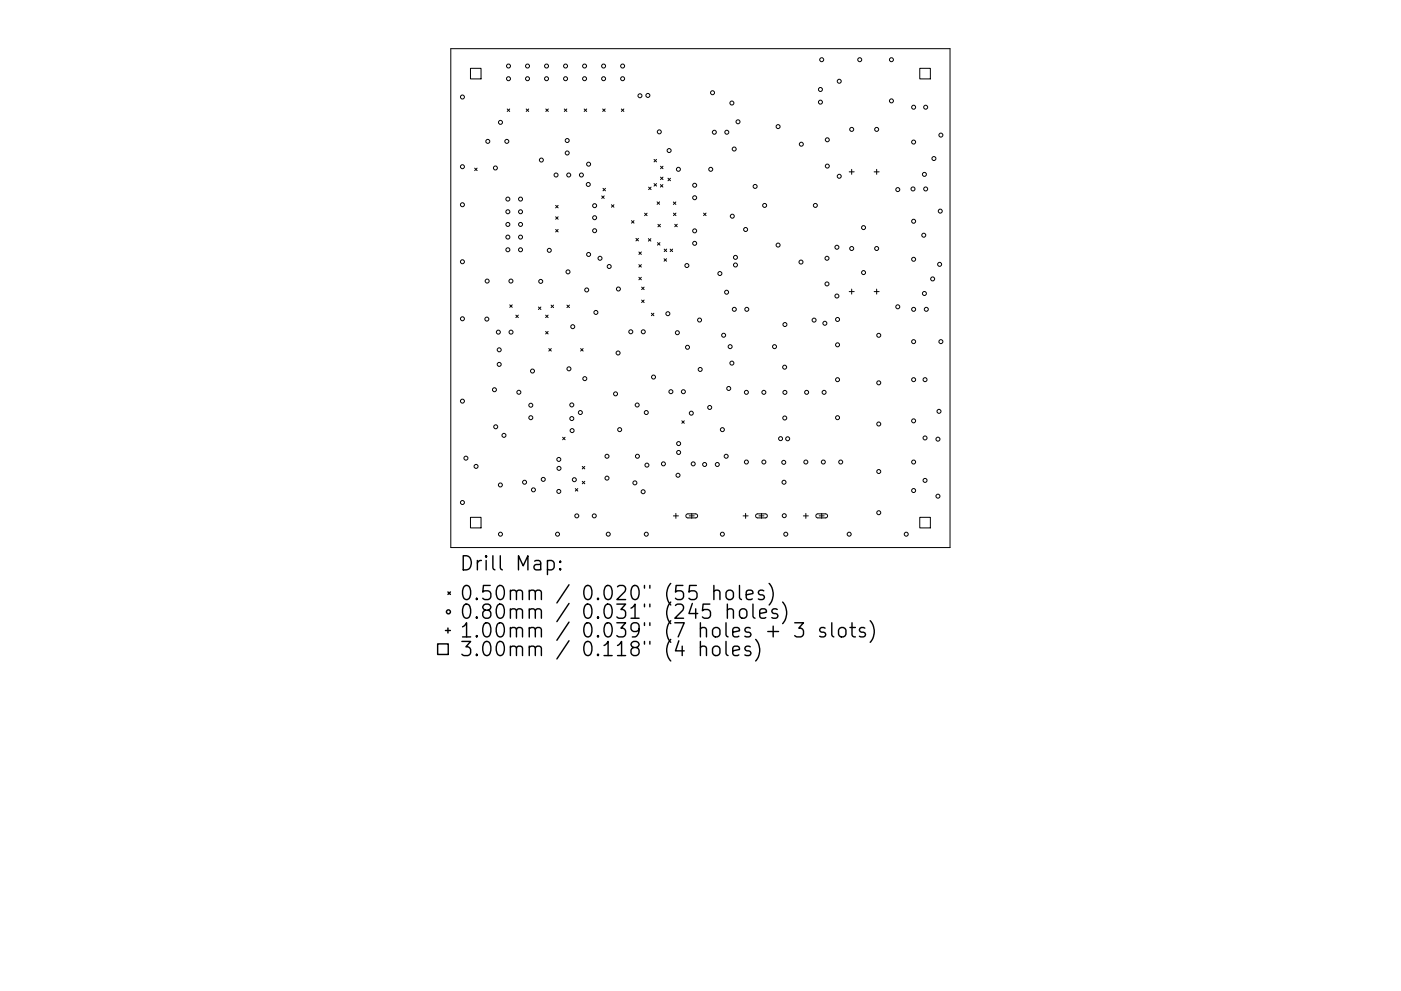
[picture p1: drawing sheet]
<svg xmlns="http://www.w3.org/2000/svg" width="297mm" height="210mm" viewBox="0 0 297 210" stroke-linecap="round" stroke-linejoin="round" font-family="sans-serif">
<defs><g id="words">
<g font-size="4.2">
<text x="97.5" y="121.1">Drill Map:</text>
<text x="97.5" y="127.4">0.50mm / 0.020&quot; (55 holes)</text>
<text x="97.5" y="131.3">0.80mm / 0.031&quot; (245 holes)</text>
<text x="97.5" y="135.3">1.00mm / 0.039&quot; (7 holes + 3 slots)</text>
<text x="97.5" y="139.2">3.00mm / 0.118&quot; (4 holes)</text>
</g>
</g></defs>
<g fill="none" stroke="#000" stroke-width=".21">
<path d="M95.6 10.3h105.8v105.9h-105.8zM99.7 14.5h2.3v2.2h-2.3zM195 14.5h2.3v2.2h-2.3zM100.6 35.7l.6 .5M101.2 35.7l-.6 .5M107.5 23.1l.6 .6M108.1 23.1l-.6 .6M111.6 23.1l.5 .6M112.1 23.1l-.5 .6M115.7 23.1l.6 .6M116.3 23.1l-.6 .6M119.6 23.1l.6 .6"/>
<path d="M120.2 23.1l-.6 .6M123.9 23.1l.5 .6M124.4 23.1l-.5 .6M127.8 23.1l.5 .6M127.8 40l.6 .5M128.3 23.1l-.5 .6M128.4 40l-.6 .5M131.7 23.1l.6 .6M132.3 23.1l-.6 .6M137.5 39.7l.5 .5M138 39.7l-.5 .5M138.7 33.8l.5 .5"/>
<path d="M138.7 39l.5 .5M139.2 33.8l-.5 .5M139.2 39l-.5 .5M140 39.2l.5 .5M140 35.3l.6 .5M140 37.6l.6 .5M140.5 39.2l-.5 .5M140.6 37.6l-.6 .5M140.6 35.3l-.6 .5M141.6 37.8l.6 .6M142.2 37.8l-.6 .6M180 36.5h1.1"/>
<path d="M180.6 35.9v1.1M185.3 36.5h1.1M185.9 35.9v1.1M117.8 43.6l.5 .5M117.8 46l.5 .5M117.8 48.7l.5 .5M118.3 43.6l-.5 .5M118.3 46l-.5 .5M118.3 48.7l-.5 .5M127.6 41.6l.5 .5M128.1 41.6l-.5 .5M129.6 43.4l.6 .6"/>
<path d="M130.2 43.4l-.6 .6M133.9 46.8l.5 .5M134.4 46.8l-.5 .5M134.8 50.6l.6 .5M135.4 50.6l-.6 .5M135.5 53.5l.5 .5M135.5 56.1l.5 .6M135.5 58.8l.5 .6M136 53.5l-.5 .5M136 56.1l-.5 .6M136 58.8l-.5 .6M136.7 45.2l.5 .6"/>
<path d="M137.2 45.2l-.5 .6M137.5 50.6l.5 .6M138 50.6l-.5 .6M139.3 42.8l.5 .6M139.4 51.5l.5 .5M139.5 47.6l.5 .5M139.8 42.8l-.5 .6M139.9 51.5l-.5 .5M140 47.6l-.5 .5M140.8 54.9l.5 .5M140.8 52.9l.6 .5M141.3 54.9l-.5 .5"/>
<path d="M141.4 52.9l-.6 .5M142.1 52.9l.5 .5M142.6 52.9l-.5 .5M142.8 42.8l.5 .6M142.8 45.2l.5 .5M143.1 47.6l.5 .5M143.3 42.8l-.5 .6M143.3 45.2l-.5 .5M143.6 47.6l-.5 .5M149.2 45.2l.5 .5M149.7 45.2l-.5 .5M108.1 64.7l.5 .5"/>
<path d="M108.6 64.7l-.5 .5M109.4 66.9l.5 .5M109.9 66.9l-.5 .5M114.2 65.1l.5 .6M114.7 65.1l-.5 .6M115.7 66.9l.5 .5M115.7 70.3l.5 .6M116.2 66.9l-.5 .5M116.2 70.3l-.5 .6M116.4 74l.5 .5M116.8 64.7l.6 .6M116.9 74l-.5 .5"/>
<path d="M117.4 64.7l-.6 .6M120.2 64.7l.5 .6M120.7 64.7l-.5 .6M123.1 74l.5 .5M123.6 74l-.5 .5M136 60.9l.6 .5M136 63.7l.6 .5M136.6 60.9l-.6 .5M136.6 63.7l-.6 .5M138.1 66.5l.5 .5M138.6 66.5l-.5 .5M180 61.9h1.1"/>
<path d="M180.6 61.3v1.1M185.3 61.9h1.1M185.9 61.3v1.1M119.3 92.8l.5 .5M119.8 92.8l-.5 .5M123.5 99l.5 .5M124 99l-.5 .5M144.6 89.3l.5 .5M145.1 89.3l-.5 .5M99.7 109.8h2.3v2.2h-2.3zM122 103.7l.5 .5M122.5 103.7l-.5 .5"/>
<path d="M123.5 102.1l.5 .5M124 102.1l-.5 .5M142.8 109.5h1M143.3 108.9v1.1M145.5 109.1l.3-.1h1.7l.3 .2 .1 .3-.4 .4h-1.7l-.4-.3zM146.1 109.5h1.1M146.7 108.9v1.1M157.6 109.5h1M158.1 108.9v1.1M160.3 109.1l.3-.1h1.7l.3 .2 .1 .3-.4 .4h-1.7l-.4-.3zM160.9 109.5h1.1M161.4 108.9v1.1"/>
<path d="M170.3 109.5h1.1M170.9 108.9v1.1M173.1 109.1l.3-.1h1.7l.3 .2 .1 .3-.4 .4h-1.8l-.3-.3zM173.7 109.5h1M174.2 108.9v1.1M195 109.8h2.3v2.2h-2.3z"/>
<circle cx="107.8" cy="14" r=".42"/>
<circle cx="107.8" cy="16.7" r=".42"/>
<circle cx="111.8" cy="14" r=".42"/>
<circle cx="111.8" cy="16.7" r=".42"/>
<circle cx="115.9" cy="14" r=".42"/>
<circle cx="115.9" cy="16.7" r=".42"/>
<circle cx="119.9" cy="14" r=".42"/>
<circle cx="119.9" cy="16.7" r=".42"/>
<circle cx="123.9" cy="14" r=".42"/>
<circle cx="123.9" cy="16.7" r=".42"/>
<circle cx="128" cy="14" r=".42"/>
<circle cx="128" cy="16.7" r=".42"/>
<circle cx="132" cy="14" r=".42"/>
<circle cx="132" cy="16.7" r=".42"/>
<circle cx="151.1" cy="19.7" r=".42"/>
<circle cx="173.9" cy="19" r=".42"/>
<circle cx="174.2" cy="12.7" r=".42"/>
<circle cx="177.9" cy="17.2" r=".42"/>
<circle cx="182.3" cy="12.7" r=".42"/>
<circle cx="189" cy="12.7" r=".42"/>
<circle cx="98" cy="20.6" r=".42"/>
<circle cx="98" cy="35.4" r=".42"/>
<circle cx="103.4" cy="30" r=".42"/>
<circle cx="105" cy="35.6" r=".42"/>
<circle cx="106.1" cy="26" r=".42"/>
<circle cx="107.5" cy="30" r=".42"/>
<circle cx="114.8" cy="34" r=".42"/>
<circle cx="117.9" cy="37.1" r=".42"/>
<circle cx="120.3" cy="32.5" r=".42"/>
<circle cx="120.3" cy="29.8" r=".42"/>
<circle cx="120.6" cy="37.1" r=".42"/>
<circle cx="123.3" cy="37.1" r=".42"/>
<circle cx="124.7" cy="39.1" r=".42"/>
<circle cx="124.8" cy="34.8" r=".42"/>
<circle cx="135.7" cy="20.3" r=".42"/>
<circle cx="137.4" cy="20.2" r=".42"/>
<circle cx="139.8" cy="28" r=".42"/>
<circle cx="141.9" cy="31.9" r=".42"/>
<circle cx="143.8" cy="35.9" r=".42"/>
<circle cx="147.3" cy="39.3" r=".42"/>
<circle cx="150.7" cy="35.9" r=".42"/>
<circle cx="151.5" cy="28.1" r=".42"/>
<circle cx="154.1" cy="28.1" r=".42"/>
<circle cx="155.2" cy="21.9" r=".42"/>
<circle cx="155.7" cy="31.6" r=".42"/>
<circle cx="156.5" cy="25.8" r=".42"/>
<circle cx="160.1" cy="39.6" r=".42"/>
<circle cx="165" cy="26.9" r=".42"/>
<circle cx="169.9" cy="30.6" r=".42"/>
<circle cx="173.9" cy="21.7" r=".42"/>
<circle cx="175.4" cy="35.2" r=".42"/>
<circle cx="175.4" cy="29.7" r=".42"/>
<circle cx="177.9" cy="37.4" r=".42"/>
<circle cx="180.6" cy="27.5" r=".42"/>
<circle cx="185.9" cy="27.5" r=".42"/>
<circle cx="189" cy="21.4" r=".42"/>
<circle cx="193.7" cy="30.1" r=".42"/>
<circle cx="193.7" cy="22.7" r=".42"/>
<circle cx="196" cy="37" r=".42"/>
<circle cx="196.3" cy="22.7" r=".42"/>
<circle cx="198" cy="33.6" r=".42"/>
<circle cx="199.5" cy="28.7" r=".42"/>
<circle cx="98" cy="55.5" r=".42"/>
<circle cx="98" cy="43.4" r=".42"/>
<circle cx="103.3" cy="59.6" r=".42"/>
<circle cx="107.7" cy="53" r=".42"/>
<circle cx="107.7" cy="44.9" r=".42"/>
<circle cx="107.7" cy="42.2" r=".42"/>
<circle cx="107.7" cy="50.3" r=".42"/>
<circle cx="107.7" cy="47.6" r=".42"/>
<circle cx="108.3" cy="59.6" r=".42"/>
<circle cx="110.4" cy="53" r=".42"/>
<circle cx="110.4" cy="44.9" r=".42"/>
<circle cx="110.4" cy="42.2" r=".42"/>
<circle cx="110.4" cy="50.3" r=".42"/>
<circle cx="110.4" cy="47.6" r=".42"/>
<circle cx="114.6" cy="59.7" r=".42"/>
<circle cx="116.5" cy="53.1" r=".42"/>
<circle cx="120.4" cy="57.7" r=".42"/>
<circle cx="124.8" cy="54" r=".42"/>
<circle cx="126.1" cy="48.9" r=".42"/>
<circle cx="126.1" cy="46.2" r=".42"/>
<circle cx="126.1" cy="43.6" r=".42"/>
<circle cx="127.2" cy="54.8" r=".42"/>
<circle cx="129.2" cy="56.5" r=".42"/>
<circle cx="145.6" cy="56.3" r=".42"/>
<circle cx="147.3" cy="51.6" r=".42"/>
<circle cx="147.3" cy="42" r=".42"/>
<circle cx="147.3" cy="49" r=".42"/>
<circle cx="152.6" cy="58" r=".42"/>
<circle cx="155.3" cy="45.9" r=".42"/>
<circle cx="155.9" cy="54.6" r=".42"/>
<circle cx="155.9" cy="56.2" r=".42"/>
<circle cx="158.1" cy="48.7" r=".42"/>
<circle cx="162.1" cy="43.6" r=".42"/>
<circle cx="165" cy="52" r=".42"/>
<circle cx="169.8" cy="55.6" r=".42"/>
<circle cx="172.9" cy="43.6" r=".42"/>
<circle cx="175.3" cy="54.8" r=".42"/>
<circle cx="177.4" cy="52.5" r=".42"/>
<circle cx="180.6" cy="52.7" r=".42"/>
<circle cx="183.1" cy="48.3" r=".42"/>
<circle cx="183.1" cy="57.8" r=".42"/>
<circle cx="185.9" cy="52.7" r=".42"/>
<circle cx="190.3" cy="40.2" r=".42"/>
<circle cx="193.6" cy="40.1" r=".42"/>
<circle cx="193.7" cy="46.9" r=".42"/>
<circle cx="193.7" cy="55" r=".42"/>
<circle cx="195.9" cy="49.9" r=".42"/>
<circle cx="196.3" cy="40.1" r=".42"/>
<circle cx="197.7" cy="59.2" r=".42"/>
<circle cx="199.2" cy="56.1" r=".42"/>
<circle cx="199.4" cy="44.8" r=".42"/>
<circle cx="98" cy="67.6" r=".42"/>
<circle cx="103.2" cy="67.7" r=".42"/>
<circle cx="105.7" cy="70.5" r=".42"/>
<circle cx="105.8" cy="77.3" r=".42"/>
<circle cx="105.8" cy="74.2" r=".42"/>
<circle cx="108.3" cy="70.5" r=".42"/>
<circle cx="112.9" cy="78.7" r=".42"/>
<circle cx="120.6" cy="78.3" r=".42"/>
<circle cx="121.4" cy="69.3" r=".42"/>
<circle cx="124.4" cy="61.5" r=".42"/>
<circle cx="126.3" cy="66.3" r=".42"/>
<circle cx="131" cy="74.9" r=".42"/>
<circle cx="131.1" cy="61.3" r=".42"/>
<circle cx="133.7" cy="70.4" r=".42"/>
<circle cx="136.4" cy="70.4" r=".42"/>
<circle cx="138.6" cy="80" r=".42"/>
<circle cx="141.6" cy="66.6" r=".42"/>
<circle cx="143.6" cy="70.6" r=".42"/>
<circle cx="145.8" cy="73.7" r=".42"/>
<circle cx="148.3" cy="67.9" r=".42"/>
<circle cx="148.5" cy="78.4" r=".42"/>
<circle cx="153.4" cy="71.1" r=".42"/>
<circle cx="154.1" cy="62" r=".42"/>
<circle cx="154.8" cy="73.5" r=".42"/>
<circle cx="155.2" cy="77" r=".42"/>
<circle cx="155.7" cy="65.6" r=".42"/>
<circle cx="158.3" cy="65.6" r=".42"/>
<circle cx="164.2" cy="73.5" r=".42"/>
<circle cx="166.4" cy="77.9" r=".42"/>
<circle cx="166.4" cy="68.9" r=".42"/>
<circle cx="172.6" cy="67.9" r=".42"/>
<circle cx="174.9" cy="68.6" r=".42"/>
<circle cx="175.3" cy="60.2" r=".42"/>
<circle cx="177.4" cy="62.8" r=".42"/>
<circle cx="177.6" cy="67.8" r=".42"/>
<circle cx="177.6" cy="73.2" r=".42"/>
<circle cx="186.3" cy="71.1" r=".42"/>
<circle cx="190.3" cy="65.1" r=".42"/>
<circle cx="193.7" cy="72.5" r=".42"/>
<circle cx="193.7" cy="65.6" r=".42"/>
<circle cx="196" cy="62.3" r=".42"/>
<circle cx="196.4" cy="65.6" r=".42"/>
<circle cx="199.5" cy="72.5" r=".42"/>
<circle cx="98" cy="85.1" r=".42"/>
<circle cx="98.8" cy="97.2" r=".42"/>
<circle cx="100.9" cy="99" r=".42"/>
<circle cx="104.8" cy="82.7" r=".42"/>
<circle cx="105.1" cy="90.6" r=".42"/>
<circle cx="106.8" cy="92.4" r=".42"/>
<circle cx="110" cy="83.2" r=".42"/>
<circle cx="112.5" cy="86" r=".42"/>
<circle cx="112.5" cy="88.6" r=".42"/>
<circle cx="118.5" cy="97.5" r=".42"/>
<circle cx="118.5" cy="99.4" r=".42"/>
<circle cx="121.2" cy="88.8" r=".42"/>
<circle cx="121.2" cy="85.9" r=".42"/>
<circle cx="121.3" cy="91.4" r=".42"/>
<circle cx="123" cy="87.5" r=".42"/>
<circle cx="124" cy="80.3" r=".42"/>
<circle cx="128.7" cy="96.8" r=".42"/>
<circle cx="130.5" cy="83.6" r=".42"/>
<circle cx="131.4" cy="91.2" r=".42"/>
<circle cx="135.1" cy="85.9" r=".42"/>
<circle cx="135.1" cy="96.8" r=".42"/>
<circle cx="137" cy="87.5" r=".42"/>
<circle cx="137.2" cy="98.7" r=".42"/>
<circle cx="140.7" cy="98.4" r=".42"/>
<circle cx="142.2" cy="83.1" r=".42"/>
<circle cx="143.9" cy="94.1" r=".42"/>
<circle cx="143.9" cy="96" r=".42"/>
<circle cx="144.9" cy="83.1" r=".42"/>
<circle cx="146.6" cy="87.7" r=".42"/>
<circle cx="147" cy="98.4" r=".42"/>
<circle cx="149.4" cy="98.6" r=".42"/>
<circle cx="150.5" cy="86.5" r=".42"/>
<circle cx="152.1" cy="98.6" r=".42"/>
<circle cx="153.2" cy="91.2" r=".42"/>
<circle cx="154" cy="96.8" r=".42"/>
<circle cx="154.5" cy="82.4" r=".42"/>
<circle cx="158.2" cy="98" r=".42"/>
<circle cx="158.2" cy="83.2" r=".42"/>
<circle cx="162" cy="83.2" r=".42"/>
<circle cx="162" cy="98" r=".42"/>
<circle cx="165.5" cy="93.1" r=".42"/>
<circle cx="166.2" cy="98.1" r=".42"/>
<circle cx="166.4" cy="88.7" r=".42"/>
<circle cx="166.4" cy="83.3" r=".42"/>
<circle cx="167" cy="93.1" r=".42"/>
<circle cx="170.9" cy="98" r=".42"/>
<circle cx="171" cy="83.2" r=".42"/>
<circle cx="174.6" cy="98" r=".42"/>
<circle cx="174.7" cy="83.2" r=".42"/>
<circle cx="177.6" cy="88.6" r=".42"/>
<circle cx="177.6" cy="80.6" r=".42"/>
<circle cx="178.2" cy="98" r=".42"/>
<circle cx="186.3" cy="81.2" r=".42"/>
<circle cx="186.3" cy="90" r=".42"/>
<circle cx="193.7" cy="98" r=".42"/>
<circle cx="193.7" cy="89.3" r=".42"/>
<circle cx="193.7" cy="80.6" r=".42"/>
<circle cx="196.1" cy="92.9" r=".42"/>
<circle cx="196.1" cy="80.6" r=".42"/>
<circle cx="198.9" cy="93.2" r=".42"/>
<circle cx="199.1" cy="87.3" r=".42"/>
<circle cx="98" cy="106.6" r=".42"/>
<circle cx="106.1" cy="102.9" r=".42"/>
<circle cx="106.1" cy="113.3" r=".42"/>
<circle cx="111.2" cy="102.3" r=".42"/>
<circle cx="113.1" cy="103.9" r=".42"/>
<circle cx="115.2" cy="101.7" r=".42"/>
<circle cx="118.2" cy="113.3" r=".42"/>
<circle cx="118.5" cy="104.3" r=".42"/>
<circle cx="121.8" cy="101.8" r=".42"/>
<circle cx="122.3" cy="109.5" r=".42"/>
<circle cx="126" cy="109.5" r=".42"/>
<circle cx="128.7" cy="101.4" r=".42"/>
<circle cx="129" cy="113.3" r=".42"/>
<circle cx="134.6" cy="102.4" r=".42"/>
<circle cx="136.4" cy="104.3" r=".42"/>
<circle cx="137" cy="113.3" r=".42"/>
<circle cx="143.7" cy="100.8" r=".42"/>
<circle cx="153.2" cy="113.3" r=".42"/>
<circle cx="166.2" cy="102.3" r=".42"/>
<circle cx="166.3" cy="109.4" r=".42"/>
<circle cx="166.6" cy="113.3" r=".42"/>
<circle cx="180" cy="113.3" r=".42"/>
<circle cx="186.3" cy="100" r=".42"/>
<circle cx="186.3" cy="108.8" r=".42"/>
<circle cx="192.1" cy="113.3" r=".42"/>
<circle cx="193.7" cy="104.1" r=".42"/>
<circle cx="196.1" cy="101.9" r=".42"/>
<circle cx="198.9" cy="105.3" r=".42"/>
</g>
<g fill="none" stroke="#000" stroke-width=".3">
<path d="M116.1 119.1l.8-.2 .6 .6v.8l-.3 .5-.3 .1-.8-.1M118.8 119.1l.1 .1-.1 .1-.2-.1 .2-.1v.2M92.8 136.6h2.2v2.3h-2.2zM94.4 133.8h1.1M95 125.6l.5 .5M95 133.2v1.1M95.5 125.6l-.5 .5M118.8 120.6l.1 .2-.1 .1-.2-.1 .2-.2v.3M148.5 137.4a.74 .74 0 0 1 1.3 .1v1.6M148.5 136.1v3M151.4 125.5a.74 .74 0 0 1 1.2 .1v1.6M151.4 137.2a.81 .81 0 0 1 1.2 .5v.8a.81 .81 0 0 1-.7 .6 .81 .81 0 0 1-.8-.6v-.8z"/>
<path d="M151.4 124.2v3M153.9 136.1v2.6l.5 .4M154.1 125.5a.81 .81 0 0 1 .8-.3 .81 .81 0 0 1 .6 .6v.8a.81 .81 0 0 1-.8 .6 .81 .81 0 0 1-.8-.6v-.8zM154.2 129.5a.74 .74 0 0 1 1.3 .1v1.6M154.2 128.2v3M155.4 138.1l1.4-.3-.2-.6-.8-.1-.4 .4v1.2l.1 .2 .3 .2 .8-.2M156.8 124.2v2.6l.4 .4M157.1 129.3a.81 .81 0 0 1 1.3 .4v.9a.81 .81 0 0 1-.8 .6 .81 .81 0 0 1-.8-.6v-.9zM158.2 126.2l1.4-.3-.1-.5-.9-.2-.4 .4v1.2l.2 .3 .2 .1 .9-.1M159.1 137.2l-.7-.1-.5 .4 .2 .4 1 .3 .1 .3-.1 .4-.3 .2-.9-.2M159.6 128.2v2.5l.5 .5M160.2 135.7a3.4 3.4 0 0 1 0 4.5"/>
<path d="M161.1 130.2l1.4-.3-.1-.6-.9-.1-.4 .4v1.1l.1 .3 .3 .2 .9-.2M161.9 125.4l-.7-.2-.4 .4 .1 .5 1 .3 .2 .2-.2 .5-.3 .1-.8-.1M162.8 134h2.3M163.1 123.8a3.4 3.4 0 0 1 0 4.6M163.9 132.8v2.3M164.8 129.3l-.7-.1-.5 .4 .2 .4 1 .3 .1 .3-.1 .4-.3 .2-.9-.2M165.9 127.7a3.4 3.4 0 0 1 0 4.6M168.5 132.1h1.9l-1 1.2a.81 .81 0 0 1 1 .5v.8l-.3 .4-.3 .1h-.9l-.4-.3M174.9 133.3l-.7-.2-.4 .5 .1 .4 1 .3 .2 .3-.2 .4-.3 .1-.8-.1M176.4 132.1v2.6l.4 .4M178.1 133.3a.81 .81 0 0 1 1.3 .4v.9a.81 .81 0 0 1-.8 .6 .81 .81 0 0 1-.8-.6v-.9zM180.2 133.1h1.2"/>
<path d="M180.6 132.1v2.6l.2 .3 .6 .1M183.4 133.3l-.8-.2-.4 .5 .2 .4 1 .3 .1 .3-.1 .4-.3 .1-.9-.1M184.5 131.7a3.4 3.4 0 0 1 0 4.6"/>
<circle cx="95.1" cy="129.8" r=".42"/>
</g>
<use href="#words"/>
</svg>
